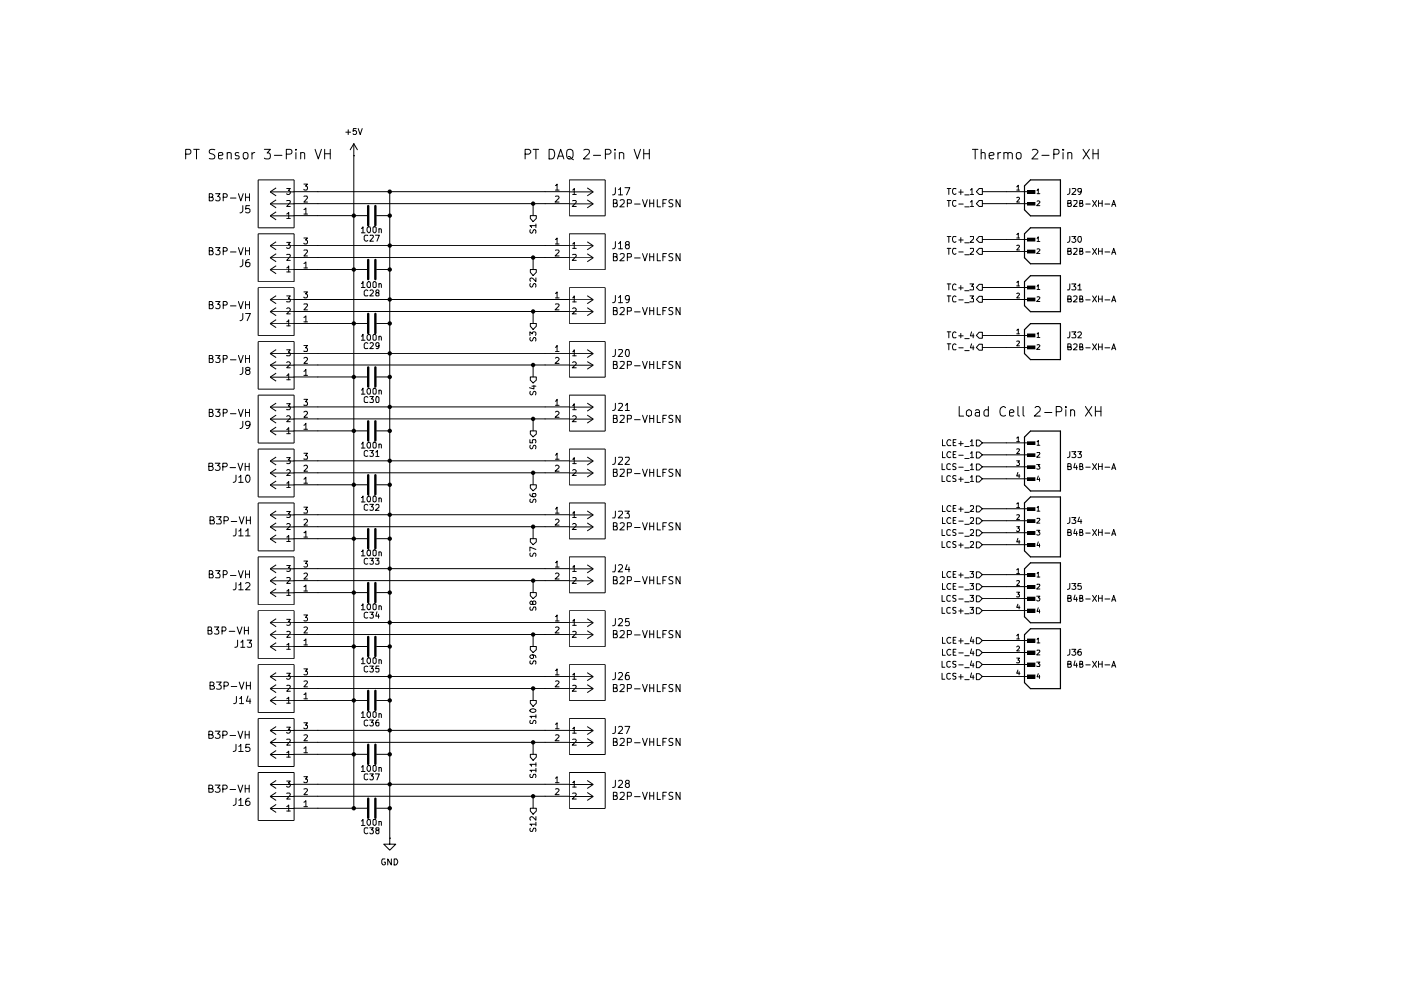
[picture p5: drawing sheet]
<svg xmlns="http://www.w3.org/2000/svg" width="297mm" height="210mm" viewBox="0 0 297 210" stroke-linecap="round" stroke-linejoin="round" font-family="sans-serif">
<g fill="none" stroke="#000" stroke-width=".21">
<path d="M54.7 38.1h7.7v10.2h-7.7zM58.5 39.8l-1.2 .9M60.8 40h.8l-.5 .4 .5 .2v.4l-.3 .2h-.3l-.2-.1M64.4 39h.8l-.4 .5 .4 .2-.1 .5-.5 .1-.2-.2M54.7 49.6h7.7v10.1h-7.7zM57.3 45.8l1.2 .8M57.3 43.2l1.2 .9M57.3 40.7h5.1M57.3 40.7l1.2 .8M57.3 57.2h5.1M57.3 57.2l1.2 .8M57.3 54.7h5.1"/>
<path d="M57.3 54.7l1.2 .8M57.3 52.1h5.1M57.3 52.1l1.2 .9M58.5 44.9l-1.2 .9M58.5 42.4l-1.2 .8M58.5 56.3l-1.2 .9M58.5 53.8l-1.2 .9M58.5 51.3l-1.2 .8M60.8 45.4l.4-.4v1.3M60.8 42.6l.6-.1 .2 .2-.1 .3-.7 .8h.8M60.8 56.8l.4-.4v1.3M60.8 54l.6-.1 .2 .2-.1 .3-.7 .8h.8"/>
<path d="M60.8 51.4h.8l-.5 .4 .5 .3v.3l-.3 .3h-.3l-.2-.2M60.8 46.3h.8M60.8 57.7h.8M62.3 40.6h5.1M62.3 57.1h5.1M62.3 54.6h5.1M62.3 52.1h5.1M64.4 44.4l.5-.3v1.3M64.4 41.7l.7-.1 .1 .2-.8 1h.8M64.4 55.9l.5-.4v1.3M64.4 53.1l.7-.1 .1 .2-.1 .3-.7 .8h.8M64.4 50.5h.8l-.4 .4 .4 .2-.1 .5-.5 .1-.2-.1"/>
<path d="M64.4 45.4h.8M64.4 56.8h.8M67.4 45.7l-10.1 .1M67.4 43.2h-10.1M54.7 61h7.7v10.2h-7.7zM57.3 68.6h5.1M57.3 68.6l1.2 .9M57.3 66.1h5.1M57.3 66.1l1.2 .8M57.3 63.5h5.1M57.3 63.5l1.2 .9M58.5 67.8l-1.2 .8"/>
<path d="M58.5 65.2l-1.2 .9M58.5 62.7l-1.2 .8M60.8 68.2l.4-.4v1.3M60.8 65.4l.2-.1h.3l.3 .2-.1 .4-.7 .6h.8M60.8 62.7h.8l-.5 .5 .5 .3v.3l-.2 .2-.6-.1M60.8 69.1h.8M62.3 68.6h5.1M62.3 66h5.1M62.3 63.5h5.1M64.4 67.3l.5-.3v1.2M64.4 64.5l.7-.1 .1 .2-.1 .3-.7 .8h.8M64.4 61.9h.8l-.4 .4 .4 .3-.1 .5-.5 .1-.2-.2"/>
<path d="M64.4 68.2h.8"/>
</g>
<path d="M112.4 57.2h1.3v.5l-.7 .7-.6-.7z" fill="#fff"/>
<g fill="none" stroke="#000" stroke-width=".21">
<path d="M75 33h.1M75 30.5l-.7 1.2M75 30.5l.8 1.2M75 30.5v2.5M117.8 39.4l.3-.4v1.3M120.7 38.1h7.6v7.7h-7.6zM124.5 39.8l1.3 .9M75 57.1h2.8M75 45.7h2.8M79.8 57.1h2.8M79.8 45.7h2.8M112.4 57.1h1.3v.6l-.7 .7-.6-.7z"/>
<path d="M113.6 58.9v.8l-.9-.8-.3 .3 .1 .4M115.6 43.2h10.2M115.6 40.6h5M117.8 41.7l.6-.1 .1 .3-.8 .9h.8M117.8 40.3h.7M120.7 40.7h5.1M121.4 40.3l.4-.3v1.2M121.4 42.6l.6-.1 .2 .3-.9 1h.9M121.4 41.2h.8M124.5 42.4l1.3 .8M125.8 40.7l-1.3 .8M125.8 43.2l-1.3 .9"/>
<path d="M112.4 60.1v.5l.2 .3 .3-.1a.57 .57 0 0 1 .6-.6v.7"/>
</g>
<path d="M78.1 43.7v4.1M78.1 55.1v4.1M79.6 43.7v4.1M79.6 55.1v4.1" fill="none" stroke="#000" stroke-width=".51"/>
<path d="M112.4 45.7h1.3v.6l-.7 .7-.6-.7z" fill="#fff"/>
<g fill="none" stroke="#000" stroke-width=".21">
<path d="M112.4 45.7h1.3v.6l-.7 .7-.6-.7zM112.4 48.7v.5l.2 .2h.3a.57 .57 0 0 1 .6-.6v.6M113.6 47.8h-1.2l.3 .5M113.6 47.5v.8M115.6 52.1h5M115.6 54.6h5M117.8 50.8l.3-.3v1.2M117.8 53.1l.6-.1 .1 .3-.8 1h.8M117.8 51.7h.7M120.7 49.6h7.6v7.6h-7.6zM120.7 52.1h5.1M120.7 54.7h5.1"/>
<path d="M121.4 51.7l.4-.3v1.3M121.4 54l.6-.1 .2 .4-.9 .9h.9M121.4 52.7h.8M124.5 51.3l1.3 .8M124.5 53.8l1.3 .9M125.8 52.1l-1.3 .9M125.8 54.7l-1.3 .8"/>
</g>
<path d="M112.4 68.6h1.3v.6l-.7 .6-.6-.6z" fill="#fff"/>
<path d="M112.4 71.1v-.7l.5 .4v-.4h.6v.7M112.4 68.6h1.3v.6l-.7 .6-.6-.6zM112.4 71.5v.6l.2 .2 .3-.1a.57 .57 0 0 1 .6-.6v.7" fill="none" stroke="#000" stroke-width=".21"/>
<path d="M112.4 79.9h1.3v.7l-.7 .6-.6-.6z" fill="#fff"/>
<g fill="none" stroke="#000" stroke-width=".21">
<path d="M112.4 79.9h1.3v.7l-.7 .6-.6-.6zM115.6 63.5h5M115.6 66h5M115.6 74.9l10.2 .1M115.6 77.4h5M117.8 62.2l.3-.3v1.3M117.8 64.5l.6-.1 .1 .4-.8 .9h.8M117.8 73.7l.3-.5v1.3M117.8 75.9l.1-.1h.4l.2 .4-.8 .8h.8M117.8 63.2h.7M117.8 74.5h.7M120.7 61h7.6v7.6h-7.6z"/>
<path d="M120.7 72.4h7.6v7.6h-7.6zM120.7 63.5h5.1M120.7 66.1h5.1M120.7 77.4h5.1M121.4 63.2l.4-.5v1.3M121.4 65.4l.2-.1h.3l.3 .4-.9 .8h.9M121.4 74.6l.4-.4v1.2M121.4 76.9l.2-.2h.3l.3 .4-.9 .9h.9M121.4 64h.8M121.4 75.4h.8M124.5 62.7l1.3 .8M124.5 65.2l1.3 .9"/>
<path d="M124.5 74.1l1.3 .9M124.5 76.7l1.3 .7M125.8 63.5l-1.3 .9M125.8 66.1l-1.3 .8M125.8 75l-1.3 .8M125.8 77.4l-1.3 .9M112.4 83v.5l.2 .2h.3l.2-.6 .3-.1a.48 .48 0 0 1 .1 .7M112.8 81.9h.8M113.2 81.7v.8l-.9-.3M115.6 86.3h10.2M115.6 88.8l10.2 .1M117.8 85.1l.3-.4v1.2"/>
<path d="M117.8 87.4l.1-.2h.4l.2 .4-.8 .9h.8M117.8 85.9h.7M120.7 83.8h7.6v7.6h-7.6zM121.4 86l.4-.4v1.3M121.4 88.3l.2-.2h.3l.3 .5-.9 .8h.9M121.4 86.9h.8M124.5 85.5l1.3 .8M124.5 88l1.3 .9M125.8 86.3l-1.3 .9M125.8 88.9l-1.3 .8"/>
</g>
<path d="M112.4 114.2h1.3v.7l-.7 .6-.6-.6z" fill="#fff"/>
<path d="M112.4 114.2h1.3v.7l-.7 .6-.6-.6zM112.4 117.3v.4l.1 .2h.4l.4-.6 .3 .2-.1 .4M113.6 116.5l-1.2-.5v.8" fill="none" stroke="#000" stroke-width=".21"/>
<path d="M112.4 102.8h1.3v.7l-.7 .6-.6-.6z" fill="#fff"/>
<path d="M112.4 104.7a.72 .72 0 0 0 .5 .6 .72 .72 0 0 0 .7-.2l-.1-.5h-.6v.5l.2 .2M112.4 102.8h1.3v.7l-.7 .6-.6-.6zM112.4 105.8v.5l.1 .2h.4l.4-.7 .3 .3-.1 .4" fill="none" stroke="#000" stroke-width=".21"/>
<path d="M112.4 137.1h1.3v.7l-.7 .5-.6-.5z" fill="#fff"/>
<path d="M112.4 137.1h1.3v.7l-.7 .5-.6-.5zM112.9 138.9l.2 .1v.4l-.2 .2h-.3l-.2-.2v-.3a.92 .92 0 0 1 1.1-.1l.1 .4M112.4 140.1v.4l.2 .3 .3-.1 .2-.6h.4v.7" fill="none" stroke="#000" stroke-width=".21"/>
<path d="M112.4 125.6h1.3v.7l-.7 .6-.6-.6z" fill="#fff"/>
<g fill="none" stroke="#000" stroke-width=".21">
<path d="M115.6 97.7h5M117.8 96.5l.3-.4v1.3M117.8 98.8l.1-.2h.4l.2 .5-.8 .8h.8M117.8 97.4h.7M120.7 95.2h7.6v7.6h-7.6zM120.7 97.7h5.1M121.4 97.4h.2l.2-.4v1.3M121.4 99.7l.2-.1h.3l.3 .3-.1 .3-.8 .6h.9M121.4 98.3h.8M124.5 96.9l1.3 .8M124.5 99.4l1.3 .9M125.8 97.7l-1.3 .9"/>
<path d="M75 102.8h2.8M75 114.2h2.8M79.8 102.8h2.8M79.8 114.2h2.8M115.6 100.2h5M115.6 109.1h5M115.6 111.7h5M117.8 107.9l.3-.4v1.3M117.8 110.2l.1-.1h.4l.2 .4-.8 .8h.8M117.8 119.3l.3-.3v1.2M117.8 108.8h.7M120.7 106.6h7.6v7.7h-7.6z"/>
<path d="M120.7 118.1h7.6v7.6h-7.6zM120.7 100.3h5.1M120.7 109.2h5.1M120.7 111.7h5.1M121.4 108.8h.2l.2-.3v1.2M121.4 111.2l.2-.2h.3l.3 .3-.1 .3-.8 .7h.9M121.4 109.7h.8M124.5 108.3l1.3 .9M124.5 110.9l1.3 .8M124.5 119.8l1.3 .8M125.8 100.3l-1.3 .8M125.8 109.2l-1.3 .8"/>
<path d="M125.8 111.7l-1.3 .9M75 125.6h2.8M75 137.1h2.8M79.8 125.6h2.8M79.8 137.1h2.8M112.4 125.6h1.3v.7l-.7 .6-.6-.6zM112.4 128.7v.4l.1 .3 .4-.1 .2-.6h.4v.7M112.9 127.7l.2-.3h.3l.2 .3-.1 .4-.1 .1-.5-.1v-.4l-.2-.3-.3 .3v.4l.2 .1 .3-.3M115.6 120.6h10.2M115.6 123.1h10.2M115.6 132h5M115.6 134.5h5"/>
<path d="M117.8 121.7l.1-.2h.4l.2 .3-.1 .3-.7 .7h.8M117.8 130.7l.3-.3v1.3M117.8 133l.5-.1 .2 .4-.8 .9h.8M117.8 120.2h.7M117.8 131.7h.7M120.7 129.5h7.6v7.6h-7.6zM120.7 132h5.1M120.7 134.6h5.1M121.4 120.2h.2l.2-.3v1.3M121.4 122.5l.5-.1 .3 .4-.9 .9h.9M121.4 131.7h.2l.2-.4v1.3M121.4 133.9h.5l.3 .3-.9 .9h.9"/>
<path d="M121.4 121.2h.8M121.4 132.6h.8M124.5 122.3l1.3 .8M124.5 131.2l1.3 .8M124.5 133.7l1.3 .9M125.8 120.6l-1.3 .9M125.8 123.1l-1.3 .9M125.8 132l-1.3 .9M125.8 134.6l-1.3 .8M115.6 143.4h5M115.6 146h5M117.8 142.2l.3-.4v1.3"/>
<path d="M117.8 144.4h.5l.2 .3-.8 .9h.8M117.8 143.1h.7M120.7 140.9h7.6v7.6h-7.6zM120.7 143.5h5.1M120.7 146h5.1M121.4 143.1l.4-.4v1.3M121.4 145.4l.5-.1 .3 .3-.9 1h.9M121.4 144h.8M124.5 142.6l1.3 .9M124.5 145.2l1.3 .8M125.8 143.5l-1.3 .8M125.8 146l-1.3 .9"/>
</g>
<path d="M78.1 100.8v4M78.1 112.2v4M79.6 100.8v4M79.6 112.2v4M78.1 123.6v4.1M78.1 135v4.1M79.6 123.6v4.1M79.6 135v4.1" fill="none" stroke="#000" stroke-width=".51"/>
<path d="M112.4 171.4h1.3v.6l-.7 .6-.6-.6z" fill="#fff"/>
<g fill="none" stroke="#000" stroke-width=".21">
<path d="M115.6 154.9h10.2M115.6 157.4h5M117.8 153.6l.3-.4v1.3M117.8 155.9l.5-.1 .2 .3-.8 1h.8M117.8 154.5h.7M120.7 152.4h7.6v7.6h-7.6zM120.7 157.4h5.1M121.4 154.5l.4-.3v1.2M121.4 156.8l.6-.1 .2 .4-.9 .9h.9M121.4 155.4h.8M124.5 154.1l1.3 .8M124.5 156.6l1.3 .8"/>
<path d="M125.8 154.9l-1.3 .8M125.8 157.4l-1.3 .9M112.4 171.4h1.3v.6l-.7 .6-.6-.6zM112.4 175.6v.4l.1 .3 .4-.1 .2-.6h.4v.7M113.6 174.8h-1.2l.3 .3M113.6 173.1v.8l-.9-.8-.3 .3v.3l.1 .2M113.6 174.3v.8M115.6 166.3h5M115.6 168.8h5M117.8 165l.3-.3v1.2M117.8 167.3l.5-.1 .2 .4-.8 .9h.8M117.8 165.9h.7"/>
<path d="M120.7 163.8h7.6v7.6h-7.6zM120.7 166.3h5.1M120.7 168.9h5.1M121.4 165.9l.4-.3v1.3M121.4 168.2l.6-.1 .2 .4-.9 .9h.9M121.4 166.9h.8M124.5 165.5l1.3 .8M124.5 168l1.3 .9M125.8 166.3l-1.3 .9M125.8 168.9l-1.3 .8"/>
</g>
<path d="M112.4 159.9h1.3v.6l-.7 .7-.6-.7z" fill="#fff"/>
<path d="M112.4 159.9h1.3v.6l-.7 .7-.6-.7zM112.4 164.2v.4l.1 .2h.4l.2-.6h.4v.6M113.6 163.3h-1.2l.3 .4M113.6 162.1h-1.2l.3 .4M113.6 161.7v.8M113.6 162.9v.8" fill="none" stroke="#000" stroke-width=".21"/>
<path d="M112.4 148.5h1.3v.6l-.7 .7-.6-.7z" fill="#fff"/>
<path d="M112.4 148.5h1.3v.6l-.7 .7-.6-.7zM112.4 152.7v.5l.1 .2h.4l.4-.7 .3 .3-.1 .4M112.4 150.5a.75 .75 0 0 1 1.2 .2 .61 .61 0 0 1-.7 .4 .61 .61 0 0 1-.5-.6zM113.6 151.9h-1.2l.3 .3M113.6 151.6v.6" fill="none" stroke="#000" stroke-width=".21"/>
<path d="M207 126.3h.6l.7 .6-.7 .7h-.6z" fill="#fff"/>
<path d="M199.7 126.2v1.3h.6M201.5 126.3h-.6l-.2 .3 .1 .7 .4 .2 .3-.1M202.7 126.3h-.7v.4l.7 .5-.3 .3-.4-.1M203.3 127h.9M204.6 127.6h.9M205.7 126.2h.7l-.4 .5 .4 .1v.6h-.7M207 126.3h.6l.7 .6-.7 .7h-.6z" fill="none" stroke="#000" stroke-width=".21"/>
<path d="M207 128.9h.6l.7 .6-.7 .6h-.6z" fill="#fff"/>
<path d="M199.7 128.8v1.2h.6M201.5 128.9l-.3-.1-.5 .3 .1 .8 .4 .1h.3M202.7 128.9h-.7v.4l.7 .4-.3 .3h-.4M203.3 129.5h.9M203.7 129.1v.9M204.6 130.1h.9M205.7 128.8h.7l-.4 .5 .4 .1v.6h-.7M207 128.9h.6l.7 .6-.7 .6h-.6z" fill="none" stroke="#000" stroke-width=".21"/>
<path d="M207 100.9h.6l.7 .6-.7 .7h-.6z" fill="#fff"/>
<path d="M199.7 100.8v1.3h.6M201.5 101l-.2-.2-.5 .2-.1 .9a.55 .55 0 0 0 .8 .1M202.7 100.9l-.5-.1-.2 .2v.3l.7 .5-.3 .3-.4-.1M203.3 101.6h.9M203.7 101.2v.9M204.6 102.3h.9M205.7 101.2l.4-.4v1.3M205.7 102.1h.7M207 100.9h.6l.7 .6-.7 .7h-.6z" fill="none" stroke="#000" stroke-width=".21"/>
<path d="M207 93.3h.6l.7 .6-.7 .7h-.6z" fill="#fff"/>
<path d="M199.8 93.2v1.3h.6M201.6 93.4a.58 .58 0 0 0-.8 .1 .58 .58 0 0 0 .1 .8l.1 .2 .6-.1M202.1 93.8h.4M202.7 93.2h-.6v1.3h.6M203.3 94.1h.9M203.7 93.6v.9M204.6 94.7h.9M205.7 93.6l.4-.4v1.3M205.7 94.5h.7M207 93.3h.6l.7 .6-.7 .7h-.6z" fill="none" stroke="#000" stroke-width=".21"/>
<path d="M207 98.4h.6l.7 .6-.7 .7h-.6z" fill="#fff"/>
<path d="M199.7 98.3v1.3h.6M201.5 98.5l-.2-.2-.5 .2-.1 .8a.55 .55 0 0 0 .8 .2M202.7 98.4l-.5-.1-.2 .2v.3l.7 .4-.3 .4-.4-.1M203.3 99.1h.9M204.6 99.7h.9M205.7 98.6l.4-.3v1.3M205.7 99.6h.7M207 98.4h.6l.7 .6-.7 .7h-.6z" fill="none" stroke="#000" stroke-width=".21"/>
<path d="M207 95.8h.6l.7 .6-.7 .7h-.6z" fill="#fff"/>
<path d="M199.8 95.8v1.2h.6M201.6 95.9a.61 .61 0 0 0-.9 .3 .61 .61 0 0 0 .5 .8l.4-.1M202.1 96.4h.4M202.7 95.8h-.6v1.2h.6M203.3 96.5h.9M204.6 97.2h.9M205.7 96.1l.4-.3v1.2M205.7 97h.7M207 95.8h.6l.7 .6-.7 .7h-.6z" fill="none" stroke="#000" stroke-width=".21"/>
<path d="M207 135.2h.6l.7 .6-.7 .7h-.6z" fill="#fff"/>
<path d="M199.8 135.1v1.3h.6M201.6 135.2a.59 .59 0 0 0-.9 .5 .59 .59 0 0 0 .8 .6l.1-.1M202.1 135.7h.4M202.7 135.1h-.6v1.3h.6M203.3 135.9h.9M203.7 135.4v1M204.6 136.5h.9M206 135l-.3 1h.8M206.3 135.6v.8M207 135.2h.6l.7 .6-.7 .7h-.6z" fill="none" stroke="#000" stroke-width=".21"/>
<path d="M207 140.3h.6l.7 .6-.7 .7h-.6z" fill="#fff"/>
<path d="M199.7 140.2v1.3h.6M201.5 140.3h-.1a.46 .46 0 0 0-.7 .2l.1 .8 .4 .2 .3-.2M202.7 140.3h-.7v.4l.6 .2 .1 .2-.3 .4-.4-.1M203.3 141h.9M204.6 141.6h.9M206 140.1l-.3 1h.8M206.3 140.6v.9M207 140.3h.6l.7 .6-.7 .7h-.6z" fill="none" stroke="#000" stroke-width=".21"/>
<path d="M207 142.8h.6l.7 .6-.7 .7h-.6z" fill="#fff"/>
<path d="M199.7 142.7v1.3h.6M201.5 142.8h-.1a.46 .46 0 0 0-.7 .2l.1 .8 .4 .2 .3-.2M202.7 142.8h-.7v.5l.6 .1 .1 .3-.3 .3-.4-.1M203.3 143.5h.9M203.7 143v1M204.6 144.1h.9M206 142.7l-.3 .9h.8M206.3 143.2v.8M207 142.8h.6l.7 .6-.7 .7h-.6z" fill="none" stroke="#000" stroke-width=".21"/>
<path d="M207 137.8h.6l.7 .5-.7 .7h-.6z" fill="#fff"/>
<g fill="none" stroke="#000" stroke-width=".21">
<path d="M213.4 93.9h5M213.4 96.4h5M213.4 99h5M215.6 92.9l.3-.3v1M215.6 95.2h.5l.1 .1-.6 .9h.6M215.6 97.7h.6l-.4 .3 .4 .3-.1 .3h-.5M215.6 93.6h.6M217.8 93.7h1.6v.6h-1.6zM217.8 96.2h1.6v.6h-1.6zM217.8 98.8h1.6v.6h-1.6zM219.8 98.5h.7l-.4 .3 .3 .1 .1 .4-.3 .2-.4-.1M219.9 93.6l.2-.2v1"/>
<path d="M219.9 96l.5-.1 .1 .3-.7 .7h.7M219.9 94.4h.6M213.4 101.5h5M213.4 107.9h5M213.4 110.4h5M213.4 112.9h5M213.4 115.5h5M215.6 106.8l.3-.2v1M215.6 109.2l.5-.1 .1 .2-.6 .9h.6M215.6 111.7h.6l-.4 .3 .4 .2-.1 .4-.5 .1v-.2M215.6 107.6h.6M215.8 100.2l-.2 .7h.6"/>
<path d="M215.8 114.1l-.2 .8h.6M216.1 100.6v.7M216.1 114.6v.6M217.8 101.3h1.6v.6h-1.6zM217.8 107.7h1.6v.5h-1.6zM217.8 110.2h1.6v.6h-1.6zM217.8 112.6h1.6v.7h-1.6zM217.8 115.2h1.6v.7h-1.6zM219.8 112.4h.7l-.3 .4a.35 .35 0 0 1 .3 .3 .35 .35 0 0 1-.3 .4l-.4-.1M219.9 107.6l.2-.2v1M219.9 110l.5-.1 .1 .3-.7 .7h.7M219.9 108.4h.6"/>
<path d="M220.1 100.9l-.2 .8h.6M220.1 114.9l-.2 .8h.6M220.4 101.3v.7M220.4 115.3v.7M199.8 137.7v1.2h.6M201.6 137.8a.59 .59 0 0 0-.9 .4 .59 .59 0 0 0 .8 .7l.1-.1M202.1 138.3h.4M202.7 137.7h-.6v1.2h.6M203.3 138.4h.9M204.6 139h.9M206 137.6l-.3 .9h.8M206.3 138.1v.8"/>
<path d="M207 137.8h.6l.7 .5-.7 .7h-.6zM213.4 135.8h5M213.4 138.3h5M213.4 121.8h5M213.4 124.4h5M213.4 126.9h5M213.4 129.5h5M215.6 134.8l.3-.3v1M215.6 137.2l.4-.2 .2 .2-.6 .8h.6M215.6 139.5h.6l-.4 .5 .4 .1-.1 .4h-.5M215.6 120.8l.3-.2v1M215.6 123.2l.5-.1 .1 .2-.6 .8h.6"/>
<path d="M215.6 125.6h.6l-.4 .4 .4 .2-.1 .4-.5-.1M215.6 135.5h.6M215.6 121.6h.6M215.8 128.1l-.2 .7h.6M216.1 128.4v.7M217.8 135.5h1.6v.7h-1.6zM217.8 138h1.6v.7h-1.6zM217.8 121.5h1.6v.7h-1.6zM217.8 124.1h1.6v.7h-1.6zM217.8 126.6h1.6v.7h-1.6zM217.8 129.2h1.6v.6h-1.6zM219.8 126.4h.7l-.4 .3 .4 .2-.1 .4-.4 .1-.2-.1"/>
<path d="M219.9 135.6l.2-.3v1M219.9 137.9l.5-.1 .1 .3-.7 .8h.7M219.9 121.6l.2-.3v1M219.9 124l.5-.1 .1 .2-.7 .8h.7M219.9 136.3h.6M219.9 122.3h.6M220.1 128.9l-.2 .7h.6M220.4 129.3v.7M213.4 140.9h5M213.4 143.4h5M215.8 142.1l-.2 .6h.6M216.1 142.4v.7"/>
<path d="M217.8 140.6h1.6v.7h-1.6zM217.8 143.1h1.6v.7h-1.6zM219.8 140.4h.7l-.4 .3 .4 .2-.1 .4-.6-.1M220.1 142.8l-.2 .7h.6M220.4 143.2v.6"/>
</g>
<path d="M218.5 91.4h6.3v12.7h-6.3l-1.3-1.3v-10.1zM218.5 105.4h6.3v12.7h-6.3l-1.3-1.3v-10.2zM218.5 119.3h6.3v12.7h-6.3l-1.3-1.2v-10.2zM218.5 133.3h6.3v12.7h-6.3l-1.3-1.3v-10.1z" fill="none" stroke="#000" stroke-width=".25"/>
<g fill="#000">
<path d="M217.8 93.7h1.6v.6h-1.6zM217.8 96.2h1.6v.6h-1.6zM217.8 98.8h1.6v.6h-1.6zM217.8 101.3h1.6v.6h-1.6zM217.8 107.7h1.6v.5h-1.6zM217.8 110.2h1.6v.6h-1.6zM217.8 112.6h1.6v.7h-1.6zM217.8 115.2h1.6v.7h-1.6zM217.8 135.5h1.6v.7h-1.6zM217.8 138h1.6v.7h-1.6zM217.8 121.5h1.6v.7h-1.6zM217.8 124.1h1.6v.7h-1.6z"/>
<path d="M217.8 126.6h1.6v.7h-1.6zM217.8 129.2h1.6v.6h-1.6zM217.8 140.6h1.6v.7h-1.6zM217.8 143.1h1.6v.7h-1.6z"/>
</g>
<path d="M207 123.8h.6l.7 .6-.7 .7h-.6z" fill="#fff"/>
<path d="M199.8 123.7v1.3h.6M201.6 123.8l-.3-.1a.64 .64 0 0 0-.6 .6 .64 .64 0 0 0 .6 .7l.3-.1M202.1 124.3h.4M202.7 123.7h-.6v1.3h.6M203.3 124.5h.9M204.6 125.1h.9M205.7 123.7h.7l-.4 .5 .4 .1v.6h-.7M207 123.8h.6l.7 .6-.7 .7h-.6z" fill="none" stroke="#000" stroke-width=".21"/>
<path d="M207 121.2h.6l.7 .6-.7 .7h-.6z" fill="#fff"/>
<path d="M199.8 121.2v1.2h.6M201.6 121.2h-.3a.64 .64 0 0 0-.6 .6 .64 .64 0 0 0 .6 .6l.3-.1M202.1 121.8h.4M202.7 121.2h-.6v1.2h.6M203.3 121.9h.9M203.7 121.5v.9M204.6 122.5h.9M205.7 121.2h.7l-.4 .5 .4 .1v.5h-.7M207 121.2h.6l.7 .6-.7 .7h-.6z" fill="none" stroke="#000" stroke-width=".21"/>
<path d="M207 114.9h.6l.7 .6-.7 .7h-.6z" fill="#fff"/>
<path d="M199.7 114.8v1.3h.6M201.5 115l-.3-.2-.5 .3 .1 .8 .4 .2 .3-.1M202.7 114.9l-.5-.1-.2 .2v.3l.7 .4-.3 .4-.4-.1M203.3 115.6h.9M203.7 115.1v1M204.6 116.2h.9M205.7 115l.5-.2 .2 .2v.3l-.7 .8h.7M207 114.9h.6l.7 .6-.7 .7h-.6z" fill="none" stroke="#000" stroke-width=".21"/>
<path d="M207 109.8h.6l.7 .6-.7 .7h-.6z" fill="#fff"/>
<path d="M199.8 109.7v1.3h.6M201.6 109.9a.61 .61 0 0 0-.9 .3 .61 .61 0 0 0 .5 .8l.4-.1M202.1 110.3h.4M202.7 109.7h-.6v1.3h.6M203.3 110.5h.9M204.6 111.2h.9M205.7 109.9l.2-.2 .4 .1 .1 .5-.7 .7h.7M207 109.8h.6l.7 .6-.7 .7h-.6z" fill="none" stroke="#000" stroke-width=".21"/>
<path d="M207 107.3h.6l.7 .6-.7 .6h-.6z" fill="#fff"/>
<path d="M199.8 107.2v1.3h.6M201.6 107.4a.61 .61 0 0 0-.9 .2 .61 .61 0 0 0 .5 .9l.4-.1M202.1 107.8h.4M202.7 107.2h-.6v1.3h.6M203.3 107.9h.9M203.7 107.5v1M204.6 108.6h.9M205.7 107.4l.2-.2 .4 .1 .1 .5-.7 .7h.7M207 107.3h.6l.7 .6-.7 .6h-.6z" fill="none" stroke="#000" stroke-width=".21"/>
<path d="M207 112.4h.6l.7 .5-.7 .7h-.6z" fill="#fff"/>
<g fill="none" stroke="#000" stroke-width=".21">
<path d="M54.7 72.4h7.7v10.1h-7.7zM57.3 80h5.1M57.3 80l1.2 .8M57.3 77.4h5.1M57.3 77.4l1.2 .9M57.3 75l1.2 .8M58.5 79.1l-1.2 .9M58.5 76.7l-1.2 .7M58.5 74.1l-1.2 .9M60.8 79.7l.4-.5v1.3M60.8 76.9l.2-.2h.3l.3 .3-.1 .3-.7 .7h.8M60.8 74.2h.8l-.5 .5 .5 .2v.4l-.2 .1h-.6"/>
<path d="M62.3 79.9h5.1M62.3 77.4h5.1M64.4 78.7l.5-.4v1.3M64.4 75.9l.5-.1 .3 .2-.1 .4-.7 .6h.8M64.4 73.2h.8l-.4 .5 .4 .3-.1 .5-.7-.1M64.4 79.6h.8M67.4 74.9l-10.1 .1M75 79.9h2.8M75 68.6h2.8M79.8 79.9h2.8M79.8 68.6h2.8M54.7 83.8h7.7v10.1h-7.7z"/>
<path d="M54.7 95.2h7.7v10.2h-7.7zM57.3 91.4l1.2 .8M57.3 88.9l1.2 .8M57.3 86.3l1.2 .9M57.3 97.7h5.1M57.3 97.7l1.2 .9M58.5 90.6l-1.2 .8M58.5 88l-1.2 .9M58.5 85.5l-1.2 .8M58.5 99.4l-1.2 .9M58.5 96.9l-1.2 .8M60.8 91.1l.4-.4v1.2"/>
<path d="M60.8 88.3l.2-.2h.3l.3 .3-.1 .3-.7 .7h.8M60.8 85.6h.8l-.5 .5 .5 .3-.1 .4h-.7M60.8 99.7l.2-.1h.3l.3 .2-.1 .4-.7 .6h.8M60.8 97h.8l-.5 .5 .5 .3-.1 .4h-.7M60.8 91.9h.8M60.8 80.5h.8M62.3 97.7h5.1M64.4 90.2l.5-.5v1.3M64.4 87.4l.5-.2 .3 .3-.1 .3-.7 .7h.8M64.4 84.7h.8l-.4 .5 .4 .2-.1 .5h-.7M64.4 98.8l.5-.2 .3 .3-.1 .3-.7 .7h.8M64.4 96.1h.8l-.4 .5 .4 .3-.1 .5-.7-.1"/>
<path d="M64.4 91h.8M67.4 91.4h-10.1M67.4 88.8l-10.1 .1M67.4 86.3h-10.1M75 91.4h2.8M79.8 91.4h2.8M54.7 106.6h7.7v10.2h-7.7zM57.3 114.3h5.1M57.3 114.3l1.2 .8M57.3 111.7h5.1M57.3 111.7l1.2 .9M57.3 109.2h5.1"/>
<path d="M57.3 109.2l1.2 .8M57.3 102.8h5.1M57.3 102.8l1.2 .9M57.3 100.3h5.1M57.3 100.3l1.2 .8M58.5 113.4l-1.2 .9M58.5 110.9l-1.2 .8M58.5 108.3l-1.2 .9M58.5 102l-1.2 .8M60.8 113.9l.4-.4v1.3M60.8 111.2l.2-.2h.3l.3 .3-.1 .3-.7 .7h.8M60.8 108.5h.8l-.5 .5 .5 .2-.1 .4h-.7"/>
<path d="M60.8 102.4l.4-.3v1.3M60.8 114.8h.8M60.8 103.4h.8M62.3 114.2h5.1M62.3 111.7h5.1M62.3 109.1h5.1M62.3 102.8h5.1M62.3 100.2h5.1M64.4 112.9l.5-.3v1.3M64.4 110.2l.5-.1 .3 .2-.1 .4-.7 .6h.8M64.4 107.5h.8l-.4 .5 .4 .3-.1 .5-.7-.1M64.4 101.6l.5-.4v1.2"/>
<path d="M64.4 113.9h.8M64.4 102.4h.8M199.7 112.3v1.2h.6M201.5 112.4l-.2-.1-.5 .1-.1 .9a.55 .55 0 0 0 .8 .2M202.7 112.4l-.5-.1-.2 .1v.4l.7 .4-.3 .3h-.4M203.3 113h.9M204.6 113.7h.9M205.7 112.4l.2-.1 .4 .1 .1 .5-.7 .6h.7M207 112.4h.6l.7 .5-.7 .7h-.6z"/>
</g>
<path d="M78.1 66.5v4.1M78.1 77.9v4.1M79.6 66.5v4.1M79.6 77.9v4.1M78.1 89.3v4.1M79.6 89.3v4.1" fill="none" stroke="#000" stroke-width=".51"/>
<path d="M112.4 91.4h1.3v.6l-.7 .6-.6-.6z" fill="#fff"/>
<g fill="none" stroke="#000" stroke-width=".21">
<path d="M213.4 50.8h5M213.4 53.3h5M215.6 59.9l.3-.3v1M215.6 49.7l.3-.3v1.1M215.6 52.1l.4-.1 .2 .2-.6 .8h.6M215.6 50.5h.6M217.8 50.5h1.6v.6h-1.6zM217.8 53h1.6v.6h-1.6zM219.9 50.5l.2-.3v1M219.9 52.8l.3-.1 .3 .4-.7 .7h.7M219.9 51.2h.6M213.4 61h5"/>
<path d="M213.4 63.5h5M213.4 71.1h5M213.4 73.7h5M215.6 62.2l.4-.1 .2 .2-.6 .9h.6M215.6 70l.3-.2v1M215.6 72.4l.5-.1 .1 .2-.6 .8h.6M215.6 60.6h.6M215.6 70.8h.6M217.8 60.7h1.6v.6h-1.6zM217.8 63.2h1.6v.6h-1.6zM217.8 70.8h1.6v.6h-1.6zM217.8 73.4h1.6v.6h-1.6z"/>
<path d="M219.9 60.7l.2-.3v1M219.9 63l.3-.1 .3 .3-.7 .7h.7M219.9 70.8l.2-.3v1M219.9 73.2l.3-.1 .3 .2-.7 .8h.7M219.9 61.4h.6M219.9 71.5h.6M112.4 93.2v.7h.5v-.7h.6v.7M112.4 91.4h1.3v.6l-.7 .6-.6-.6zM112.4 94.4v.5l.2 .3 .3-.1 .2-.6 .3-.1a.48 .48 0 0 1 .1 .8"/>
</g>
<path d="M218.5 48.3h6.3v7.6h-6.3l-1.3-1.2v-5.1zM218.5 58.5h6.3v7.6h-6.3l-1.3-1.3v-5.1zM218.5 68.6h6.3v7.6h-6.3l-1.3-1.2v-5.1z" fill="none" stroke="#000" stroke-width=".25"/>
<path d="M217.8 50.5h1.6v.6h-1.6zM217.8 53h1.6v.6h-1.6zM217.8 60.7h1.6v.6h-1.6zM217.8 63.2h1.6v.6h-1.6zM217.8 70.8h1.6v.6h-1.6zM217.8 73.4h1.6v.6h-1.6z" fill="#000"/>
<path d="M207.6 70.4h.7v1.3h-.7l-.6-.6z" fill="#fff"/>
<path d="M200.8 70.4h.8M201.2 70.4v1.2M202.7 70.5l-.1-.1a.65 .65 0 0 0-.7 .5 .65 .65 0 0 0 .3 .7l.5-.1M203.3 71.2h.9M203.7 70.7v.9M204.6 71.8h.9M206 70.4l-.3 .8h.8M206.3 70.8v.8M207.6 70.4h.7v1.3h-.7l-.6-.6z" fill="none" stroke="#000" stroke-width=".21"/>
<path d="M207.6 60.3h.7v1.3h-.7l-.6-.6z" fill="#fff"/>
<path d="M200.8 60.2h.8M201.2 60.2v1.3M202.7 60.4l-.1-.1a.65 .65 0 0 0-.7 .4 .65 .65 0 0 0 .3 .8l.5-.1M203.3 61h.9M203.7 60.5v1M204.6 61.6h.9M205.7 60.2h.7l-.4 .5 .4 .2v.5h-.7M207.6 60.3h.7v1.3h-.7l-.6-.6z" fill="none" stroke="#000" stroke-width=".21"/>
<path d="M207.6 73h.7v1.3h-.7l-.6-.6z" fill="#fff"/>
<path d="M200.8 72.9h.8M201.2 72.9v1.3M202.7 73.1l-.1-.1a.65 .65 0 0 0-.7 .4 .65 .65 0 0 0 .3 .8l.5-.1M203.3 73.7h.9M204.6 74.3h.9M206 72.9l-.3 .8h.8M206.3 73.3v.9M207.6 73h.7v1.3h-.7l-.6-.6z" fill="none" stroke="#000" stroke-width=".21"/>
<path d="M207.6 62.8h.7v1.3h-.7l-.6-.6z" fill="#fff"/>
<path d="M200.8 62.7h.8M201.2 62.7v1.3M202.7 62.9l-.1-.1a.65 .65 0 0 0-.7 .4 .65 .65 0 0 0 .3 .8l.5-.1M203.3 63.6h.9M204.6 64.2h.9M205.7 62.7h.7l-.4 .5 .4 .2v.5h-.7M207.6 62.8h.7v1.3h-.7l-.6-.6z" fill="none" stroke="#000" stroke-width=".21"/>
<path d="M207.6 42.5h.7v1.3h-.7l-.6-.6z" fill="#fff"/>
<path d="M200.8 42.5h.8M201.2 42.5v1.3M202.7 42.6l-.1-.1a.65 .65 0 0 0-.7 .5 .65 .65 0 0 0 .5 .8l.3-.2M203.3 43.3h.9M204.6 43.9h.9M205.7 42.8l.4-.3v1.3M205.7 43.8h.7M207.6 42.5h.7v1.3h-.7l-.6-.6z" fill="none" stroke="#000" stroke-width=".21"/>
<path d="M207.6 52.7h.7v1.2h-.7l-.6-.6z" fill="#fff"/>
<path d="M200.8 52.7h.8M201.2 52.7v1.2M202.7 52.7h-.1a.65 .65 0 0 0-.7 .5 .65 .65 0 0 0 .5 .7l.3-.1M203.3 53.4h.9M204.6 54h.9M205.7 52.7h.6l.1 .5-.7 .7h.7M207.6 52.7h.7v1.2h-.7l-.6-.6z" fill="none" stroke="#000" stroke-width=".21"/>
<path d="M207.6 50.1h.7v1.3h-.7l-.6-.6z" fill="#fff"/>
<path d="M200.8 50.1h.8M201.2 50.1v1.3M202.7 50.2l-.1-.1a.65 .65 0 0 0-.7 .5 .65 .65 0 0 0 .5 .8l.3-.2M203.3 50.9h.9M203.7 50.4v1M204.6 51.5h.9M205.7 50.2l.6-.1 .1 .5-.7 .8h.7M207.6 50.1h.7v1.3h-.7l-.6-.6z" fill="none" stroke="#000" stroke-width=".21"/>
<path d="M207.6 40h.7v1.2h-.7l-.6-.6z" fill="#fff"/>
<g fill="none" stroke="#000" stroke-width=".21">
<path d="M39.4 32.7l.9-.1 .2-.3-.1-.5-.3-.1h-.7v2M41.1 31.7h1.1M41.7 31.7v2M45.6 31.7a.86 .86 0 0 0-1.2 .3 .46 .46 0 0 0 .4 .6l.3 .1 .5 .4a.46 .46 0 0 1-.5 .6l-.7-.1M46.3 33l.9-.1v-.5l-.6-.1-.3 .3 .1 1h.8M48.2 32.5l.1-.1a.52 .52 0 0 1 .7 .2v1.1M48.2 32.3v1.4M50.6 32.4a.48 .48 0 0 0-.7 .3l.1 .2 .5 .1 .2 .3-.2 .4-.6-.1M51.6 32.5l.3-.2 .6 .2a1.02 1.02 0 0 1-.1 1.1h-.7a1.02 1.02 0 0 1-.1-1.1zM53.4 32.3v1.4M54 32.3l-.6 .4M56 31.7h1.3l-.7 .7 .6 .2 .1 .7-.2 .3a1.02 1.02 0 0 1-1.1-.1"/>
<path d="M58.2 32.9h1.6M60.7 32.7l1-.1 .2-.3-.1-.5-.3-.1h-.8v2M62.7 31.7v.1M62.7 32.3v1.4M63.8 32.5v-.1a.52 .52 0 0 1 .8 .2v1.1M63.8 32.3v1.4M66.8 31.7l.7 2 .7-2M68.8 31.7v2M68.8 32.6h1.2M70 31.7v2M73.3 28h1M73.8 27.5v1"/>
<path d="M75 33v138.4M75.5 27.3h-.6l-.1 .6 .2-.2h.4l.2 .2v.4l-.2 .2h-.4l-.2-.1M75.9 27.3l.5 1.2 .4-1.2M111.3 32.7l1-.1 .2-.3v-.3l-.4-.3h-.8v2M113 31.7h1.2M113.6 31.7v2M116.4 31.7a1.06 1.06 0 0 1 1.1 .5 1.06 1.06 0 0 1-.1 1.2l-.1 .2-.9 .1zM118.2 33.7l.7-2 .6 2M118.4 33.1h1M120.2 31.9a.71 .71 0 0 1 .8-.2 .71 .71 0 0 1 .5 .6v.7a.68 .68 0 0 1-.7 .7 .68 .68 0 0 1-.7-.7zM120.5 33.2l.4 .1 .7 .6M123.8 31.8l.7-.1a.51 .51 0 0 1 .5 .3 .51 .51 0 0 1-.1 .5l-1.2 1.2h1.3"/>
<path d="M125.8 32.9h1.5M128.4 32.7l.9-.1 .2-.3v-.3l-.4-.3h-.7v2M130.4 31.7v.1M130.4 32.3v1.4M130.5 39.8v1.1l-.2 .3-.4 .1M131.3 32.5l.1-.1a.6 .6 0 0 1 .8 .2v1.1M131.3 32.3v1.4M132.5 39.8h1l-.7 1.5M134.5 31.7l.6 2 .7-2M136.5 32.6h1.2M136.5 31.7v2M137.7 31.7v2"/>
<path d="M200.8 40h.8M201.2 40v1.2M206.2 31.7h1.1M206.8 31.7v2M207.6 40h.7v1.2h-.7l-.6-.6zM208 32.5l.3-.2 .5 .1 .1 1.3M208 31.7v2M209.7 33l1-.1v-.3a.6 .6 0 0 0-1 0v.8a.6 .6 0 0 0 1 .2M211.6 32.3v1.4M212.2 32.3l-.4 .1-.2 .3M212.9 32.5l.2-.2 .5 .1 .1 1.3M212.9 32.3v1.4"/>
<path d="M213.7 32.6a.54 .54 0 0 1 .9 0v1.1M215.6 39.6l.3-.3v1M215.6 32.4l.6-.1 .2 .2a1.02 1.02 0 0 1-.1 1.1h-.7a1.02 1.02 0 0 1 0-1.1zM218.9 31.8l.2-.1h.5l.4 .3v.3l-1.2 1.4h1.2M220.9 32.9h1.5M223.4 32.7l1-.1 .1-.3v-.5l-.3-.1h-.8v2M225.4 31.7v.1l.2-.1h-.2v.1M225.4 32.3v1.4M226.4 32.5l.3-.2 .5 .1v1.3M226.4 32.3v1.4M226.8 40v.8l-.1 .3-.4 .1M229.6 31.7l1.4 2"/>
<path d="M231 31.7l-1.4 2M231.7 32.6h1.1M231.7 31.7v2M232.8 31.7v2M44.4 41.8h.5l.1-.1 .1-.4-.2-.2h-.5v1.5h.6l.2-.3v-.2l-.3-.3M44.4 53.2h.6l.1-.5-.2-.2h-.5v1.5h.6a.45 .45 0 0 0 .2-.4 .45 .45 0 0 0-.3-.4M45.7 41.1h1l-.6 .6h.3l.3 .2v.4l-.3 .3-.7-.2M45.7 52.5h1l-.6 .6 .5 .1a.6 .6 0 0 1-.2 .8l-.7-.2M47.3 41.8h.7l.2-.5-.3-.2h-.6v1.5M47.3 53.3l.8-.1 .1-.5-.3-.2h-.6v1.5M48.9 42h1.1M48.9 53.4h1.1"/>
<path d="M50.5 41.1l.6 1.5 .5-1.5M50.5 52.5l.6 1.5 .5-1.5M51.5 43.6v1.1l-.3 .3-.3 .1M51.5 55v1.1l-.3 .4-.3 .1M52.1 41.1v1.5M52.1 52.5v1.5M52.1 41.8h.8M52.1 53.2h.8M52.8 55a.68 .68 0 0 0-.7 .7v.5l.1 .3 .5 .1 .3-.4-.1-.5-.5-.1-.3 .3M52.9 43.6h-.7l-.1 .8 .1-.1a.6 .6 0 0 1 .8 .1v.5a.59 .59 0 0 1-.9 .1M52.9 41.1v1.5M52.9 52.5v1.5"/>
<path d="M67.4 40.6h48.2M67.4 43.2h48.2M67.4 45.7h7.6M67.4 54.6h48.2M67.4 52.1h48.2M67.4 57.1h7.6M76.6 48.4l.4-.3v1.3M76.6 49.4h.8M78 50l-.6-.1-.2 .2v.7l.2 .3h.3l.3-.1M78.1 48.1h.3a.82 .82 0 0 1-.3 1.3 .81 .81 0 0 1 0-1.3zM78.1 59.7a.76 .76 0 0 1 .3 1.3h-.3a.8 .8 0 0 1 0-1.3zM78.5 50l.6-.1 .1 .3-.8 .9h.8"/>
<path d="M79.1 48.3l.1-.2h.4l.2 .2v.8l-.3 .3-.4-.3zM79.3 59.7l.5 .2v.9l-.2 .2h-.4l-.1-.2v-.9zM79.6 49.9h.8l-.5 1.2M80.3 48.6l.5-.1 .1 .9M80.3 48.5v.9M82.6 40.6v137.1M113 43.2v2.5M113 54.6v2.5M130 43.1l.7-.1 .1-.5-.2-.2h-.6v1.6h.6l.2-.1 .1-.5-.1-.2h-.2M130 54.4h.7l.1-.5-.2-.1h-.6v1.5h.6l.2-.1 .1-.4-.1-.3-.2-.1M130.5 51.2v1.1l-.2 .4h-.4M131.1 40.2l.5-.4v1.5"/>
<path d="M131.1 51.6l.5-.4v1.5M131.1 41.3h.9M131.1 52.7h.9M131.5 42.5l.2-.2 .5 .1 .1 .6-.9 .9h.9M131.5 53.9l.2-.1h.5l.1 .6-.9 .9h.9M132.8 51.9l-.2-.4 .2-.3 .5 .1v.5l-.6 .2a.52 .52 0 0 0 .1 .7h.5l.1-.5-.1-.3h-.1M133 43.1h.8l.1-.6-.3-.2h-.6v1.6M133 54.5l.9-.1v-.5l-.3-.1h-.6v1.5M134.5 43.3h1.2M134.5 54.7h1.2M136.2 42.3l.5 1.6 .5-1.6M136.2 53.8l.5 1.5 .5-1.5"/>
<path d="M137.8 42.3v1.6M137.8 53.8v1.5M137.8 43.1h.8M137.8 54.4h.8M138.6 42.3v1.6M138.6 53.8v1.5M139.4 42.3v1.6h.6M139.4 53.8v1.5h.6M140.5 43.1h.6M140.5 54.4h.6M141.3 42.3h-.8v1.6M141.3 53.8h-.8v1.5"/>
<path d="M142.7 42.4l-.6-.1-.3 .3 .3 .5h.3l.3 .3-.3 .5-.6-.1M142.7 53.8h-.6l-.3 .2 .2 .4 .4 .1 .3 .4-.3 .4-.6-.1M144.2 42.3v1.6l-.9-1.6v1.6M144.2 53.8v1.5l-.9-1.5v1.5M202.7 40h-.1a.65 .65 0 0 0-.7 .5 .65 .65 0 0 0 .5 .7l.3-.1M203.3 40.7h.9M203.7 40.2v1M204.6 41.3h.9M205.7 40.3l.4-.3v1.2M205.7 41.2h.7M208.3 40.6h10.1M208.3 43.2h10.1"/>
<path d="M208.3 53.3h5.1M208.3 50.8h5.1M215.6 41.9l.4-.1 .2 .2-.6 .8h.6M215.6 40.3h.6M217.8 40.3h1.6v.7h-1.6zM217.8 42.9h1.6v.6h-1.6zM219.9 40.4l.2-.4v1.1M219.9 42.7l.3-.1 .3 .3-.7 .7h.7M219.9 41.1h.6M226.4 53.3l.6-.1 .1-.5h-.7v1.2h.5l.3-.4-.1-.2h-.3M226.4 43.1l.6-.1 .1-.4-.7-.1v1.3h.5l.3-.5-.1-.2h-.3M226.8 50.1v.9l-.1 .3-.4 .1"/>
<path d="M227.2 50.1h.9l-.4 .4 .4 .3v.3l-.3 .3-.6-.2M227.3 40h.6l.2 .3-.9 .9h.9M227.7 52.7h.6v.5l-.7 .7h.7M227.7 42.6l.6-.1v.5l-.7 .8h.7M228.6 50.3l.2-.2h.3a.82 .82 0 0 1-.2 1.3 .85 .85 0 0 1-.3-1.1zM228.9 53.3h.5l.1-.2v-.4h-.6v1.2l.6-.1 .1-.3-.1-.2h-.1M228.9 43.1h.5l.1-.2v-.3l-.6-.1v1.3l.6-.1 .1-.4-.1-.2h-.1M229.3 40.5l-.1 .1-.4 .1-.3-.2v-.4l.2-.1h.5l.1 .6a.58 .58 0 0 1-.6 .6M230.2 53.4h.9M230.2 43.3h.9M231.6 52.7l.9 1.2M231.6 42.5l.9 1.3"/>
<path d="M232.5 52.7l-.9 1.2M232.5 42.5l-.9 1.3M232.9 43.1h.8M232.9 42.5v1.3M232.9 52.7v1.2M232.9 53.3h.8M233.7 42.5v1.3M233.7 52.7v1.2M234.3 53.4h1M234.3 43.3h1M235.7 53.9l.4-1.2 .5 1.2M235.7 43.8l.4-1.3 .5 1.3"/>
<path d="M235.8 53.5h.6M235.8 43.3h.6M44.4 64.6h.6l.1-.4-.2-.3h-.5v1.5h.6a.45 .45 0 0 0 .2-.4 .45 .45 0 0 0-.3-.4M44.4 76l.6-.1v-.5h-.6v1.5h.6a.45 .45 0 0 0 .2-.5 .45 .45 0 0 0-.3-.4M45.7 63.9h1l-.6 .6 .5 .1a.6 .6 0 0 1-.2 .8l-.7-.1M45.7 75.4h1l-.6 .5 .5 .1a.6 .6 0 0 1-.2 .9l-.7-.2M47.3 64.7l.8-.1 .1-.4-.3-.3h-.6v1.5M47.3 76.1h.6l.3-.2-.1-.5h-.8v1.5M48.9 64.9h1.1M48.9 76.3h1.1M50.5 63.9l.6 1.5 .5-1.5M50.5 75.4l.6 1.5 .5-1.5"/>
<path d="M51.5 66.5v1.1l-.3 .3-.3 .1M51.5 77.9v1.1l-.3 .3-.3 .1M52.1 66.5h1l-.7 1.5M52.1 63.9v1.5M52.1 75.4v1.5M52.1 64.6h.8M52.1 76h.8M52.4 78.5l-.3-.3a.48 .48 0 0 1 .4-.3 .48 .48 0 0 1 .5 .3l-.2 .3h-.4a.48 .48 0 0 0-.3 .7 .48 .48 0 0 0 .8 0 .48 .48 0 0 0-.2-.7M52.9 63.9v1.5M52.9 75.4v1.5M67.4 77.4h48.2M67.4 74.9h48.2"/>
<path d="M67.4 63.5h48.2M67.4 66h48.2M67.4 79.9h7.6M67.4 68.6h7.6M76.6 60.1l.4-.4v1.3M76.6 71.3l.4-.4v1.2M76.6 61h.8M76.6 72.1h.8M78 61.6l-.4-.1-.4 .3v.7l.2 .2h.6M78 72.8l-.4-.2-.4 .4v.7l.2 .2 .6-.1M78.1 70.9a.76 .76 0 0 1 .3 1.2h-.3a.8 .8 0 0 1 0-1.2zM78.5 61.6l.4-.1 .3 .4-.8 .8h.8"/>
<path d="M78.5 72.8l.4-.2 .3 .5-.8 .8h.8M79.3 70.9l.5 .2v.9l-.2 .1h-.4l-.1-.1v-.9zM79.9 62.1l-.2-.3 .1-.2 .4-.1 .1 .1a.47 .47 0 0 1-.5 .5v.6h.5v-.6h-.1M80.3 60.3l.2-.2 .3 .1 .1 .8M80.3 71.5l.2-.2 .3 .1 .1 .7M80.3 73.2l-.1 .3-.4-.1v-.7l.4-.1 .1 .2v.9l-.1 .2h-.4M80.3 60.1v.9M80.3 71.3v.8M113 66v2.6M113 77.4v2.5M130 65.9h.7l.1-.5-.2-.2h-.6v1.5h.6l.2-.1 .1-.4-.1-.2-.2-.1M130 77.3l.8-.1v-.5l-.8-.1v1.5h.6h.2l.1-.5-.1-.2-.2-.1"/>
<path d="M130.5 62.7v1.1l-.2 .3-.4 .1M130.5 74.1v1.1l-.2 .3-.4 .1M131.1 63.1l.5-.4v1.5M131.1 74.2l.6-.1 .3 .4-.9 1.1h.9M131.1 64.2h.9M131.5 65.4l.2-.2 .5 .1 .1 .6-.9 .8h.9M131.5 76.7h.8v.5l-.9 .9h.9M132.8 74.2h.5a1.1 1.1 0 0 1-.2 1.4l-.3-.2-.2-.4zM133 66l.9-.1v-.5l-.3-.2h-.6v1.5M133 77.4l.8-.1 .1-.6-.9-.1v1.5M133.4 63.3l-.2 .3h-.4l-.2-.3v-.4l.2-.2h.4l.2 .2-.1 1.1-.5 .2M134.5 66.1h1.2"/>
<path d="M134.5 77.6h1.2M136.2 65.2l.5 1.5 .5-1.5M136.2 76.6l.5 1.5 .5-1.5M137.8 65.2v1.5M137.8 76.6v1.5M137.8 65.9h.8M137.8 77.3h.8M138.6 65.2v1.5M138.6 76.6v1.5M139.4 65.2v1.5h.6M139.4 76.6v1.5h.6M140.5 65.9h.6"/>
<path d="M140.5 77.3h.6M141.3 65.2h-.8v1.5M141.3 76.6h-.8v1.5M142.7 65.3l-.6-.1-.3 .2 .2 .5 .4 .1 .3 .3-.3 .4-.6-.1M142.7 76.7h-.8v.5l.5 .2 .3 .4-.3 .3h-.6M144.2 65.2v1.5l-.9-1.5v1.5M144.2 76.6v1.5l-.9-1.5v1.5M208.3 63.5h5.1M208.3 61h5.1M208.3 71.1h5.1M208.3 73.7h5.1M226.4 63.4l.7-.2v-.3l-.3-.2h-.4v1.3h.7l.1-.4-.1-.2h-.3"/>
<path d="M226.4 73.6l.7-.2v-.3l-.3-.2h-.4v1.3h.7l.1-.5-.1-.1h-.3M226.8 60.2v.9l-.1 .4h-.4M226.8 70.4v.9l-.1 .3h-.4M227.2 60.2h.9l-.4 .5 .4 .3v.3l-.2 .2-.7-.1M227.2 70.4h.9l-.4 .5 .4 .2v.4l-.2 .1-.7-.1M227.7 62.9l.1-.2 .5 .1v.5l-.7 .7h.7M227.7 73.1l.1-.2 .5 .1v.5l-.7 .7h.7M228.5 60.6l.4-.4v1.3M228.5 70.5l.5-.1 .3 .2-.1 .4-.7 .6h.8M228.5 61.5h.8M228.9 63.4h.5l.1-.2v-.3l-.1-.2h-.5v1.3h.6l.1-.4-.2-.2M228.9 73.6h.5l.1-.2v-.3l-.1-.2h-.5v1.3h.6l.1-.5-.2-.1"/>
<path d="M230.2 63.6h.9M230.2 73.7h.9M231.6 62.7l.9 1.3M231.6 72.9l.9 1.3M232.5 62.7l-.9 1.3M232.5 72.9l-.9 1.3M232.9 62.7v1.3M232.9 72.9v1.3M232.9 63.4h.8M232.9 73.6h.8M233.7 62.7v1.3M233.7 72.9v1.3"/>
<path d="M234.3 63.6h1M234.3 73.7h1M235.7 64l.4-1.3 .5 1.3M235.7 74.2l.4-1.3 .5 1.3M235.8 63.7h.6M235.8 73.8h.6M44.3 98.9l.7-.1 .1-.2-.1-.3-.7-.1v1.5h.6l.2-.1 .1-.4-.4-.3M44.4 87.5l.6-.1v-.5l-.6-.1v1.5h.6a.45 .45 0 0 0 .2-.4 .45 .45 0 0 0-.3-.4M45.6 98.2h1.1l-.6 .5 .5 .2v.7l-.3 .1-.7-.1M45.7 86.8h1l-.6 .6 .5 .1a.6 .6 0 0 1-.2 .8l-.7-.2M47.2 99l.8-.1 .2-.2-.1-.4-.9-.1v1.5M47.3 87.5h.6l.3-.2-.1-.4-.8-.1v1.5"/>
<path d="M48.8 99.1h1.2M48.9 87.7h1.1M50.5 98.2l.5 1.5 .5-1.5M50.5 86.8l.6 1.5 .5-1.5M51.5 89.3v1a.55 .55 0 0 1-.6 .5M52 98.9h.8M52 98.2v1.5M52.1 87.5h.8M52.1 86.8v1.5M52.8 98.2v1.5M52.9 86.8v1.5M53 89.9l-.3 .4-.5-.1-.1-.3 .1-.5h.7a1.19 1.19 0 0 1-.3 1.4h-.4"/>
<path d="M67.4 88.8h48.2M67.4 97.7h48.2M67.4 91.4h7.6M67.4 86.3h48.2M76.6 94.1l.4-.4v1.3M76.6 82.7l.4-.4v1.3M76.6 95h.8M76.6 83.6h.8M78 95.7l-.3-.2-.4 .2-.1 .8a.55 .55 0 0 0 .8 .2M78 84.2l-.4-.1-.4 .3v.7l.2 .2h.6M78.1 93.7a.76 .76 0 0 1 .3 1.3h-.3a.8 .8 0 0 1 0-1.3zM78.1 82.3a.76 .76 0 0 1 .3 1.3h-.3a.8 .8 0 0 1 0-1.3z"/>
<path d="M78.4 95.5h.8l-.5 .5 .4 .1v.6h-.7M78.4 84.1h.8l-.5 .5 .5 .2-.1 .5h-.7M79.3 93.7l.5 .3v.7l-.2 .3h-.4l-.1-.3v-.7zM79.3 82.3l.5 .2v.8l-.2 .3h-.4l-.1-.3v-.8zM79.7 95.8l.3-.3v1.3M79.7 96.8h.6M79.9 84.1l.4 .2v.8l-.1 .2h-.4l-.1-.4 .1-.7zM80.3 94.3l.2-.2 .4 .2v.7M80.3 82.9l.2-.2 .4 .2v.7M80.3 82.7v.9M80.3 94.1v.9M113 88.8v2.6"/>
<path d="M130 88.7l.8-.1v-.5h-.8v1.5h.6l.2-.1 .1-.4-.1-.3-.2-.1M130.5 85.5v1.1l-.2 .4h-.4M130.5 96.9l-.1 1.3-.1 .2-.4 .1M131.1 85.6l.6-.1 .3 .4-.9 1.1h.9M131.1 97l.7-.1 .2 .5-.9 1.1h.9M131.5 88.1h.8v.5l-.9 1h.9M131.5 99.6l.7-.1 .1 .6-.9 .9h.9M132.6 85.9l.4-.4v1.5M132.6 97l.7-.1 .1 .5-.9 1.1h.9M132.6 87h.8M133 88.8l.8-.1 .1-.6h-.9v1.5M134.5 89h1.2"/>
<path d="M136.2 88.1l.5 1.5 .5-1.5M136.2 99.5l.5 1.5 .5-1.5M137.8 88.1v1.5M137.8 99.5v1.5M137.8 88.7h.8M138.6 88.1v1.5M138.6 99.5v1.5M139.4 88.1v1.5h.6M139.4 99.5v1.5h.6M140.5 88.7h.6M141.3 88.1h-.8v1.5M141.3 99.5h-.8v1.5"/>
<path d="M142.7 88.1h-.8v.5l.5 .2 .3 .4-.3 .4-.6-.1M142.7 99.5h-.7l-.2 .2 .3 .5 .6 .3-.1 .3-.2 .2-.6-.1M144.2 88.1v1.5l-.9-1.5v1.5M144.2 99.5v1.5l-.9-1.5v1.5M203.4 86.2v2h.9M205 87.1a.55 .55 0 0 1 .5-.2 .55 .55 0 0 1 .5 .4l-.1 .8-.6 .1-.4-.3zM206.8 87l.2-.1h.4l.2 .1 .1 1.2M207.7 87.4l-.7 .1a.45 .45 0 0 0-.2 .6h.9M208.3 93.9h5.1M208.3 99h5.1M208.3 96.4h5.1M209.5 87l-.1-.1h-.4l-.4 .4v.6l.2 .2h.7"/>
<path d="M209.5 86.2v2M213.2 86.4l-.3-.2a1.06 1.06 0 0 0-.9 .9 1.06 1.06 0 0 0 .7 1.1l.5-.1M214 87.5l1-.1-.3-.5h-.4l-.2 .1-.1 1 .3 .2 .6-.1M215.8 86.2v1.8l.4 .2M216.9 86.2v1.8l.3 .2M219.5 86.4l.2-.2h.5a.65 .65 0 0 1 .3 .9l-1.2 1.1h1.3M221.5 87.5h1.5M223.9 87.3h.8a.56 .56 0 0 0 .4-.6 .56 .56 0 0 0-.4-.5h-.8v2M226 86.2v.2M226 86.9v1.3M226.4 98.9h.6l.1-.4-.7-.2v1.3h.5l.3-.5-.4-.2M226.8 95.8v.9l-.1 .2-.4 .1"/>
<path d="M227 87.1l.2-.2 .6 .1v1.2M227 86.9v1.3M227.2 95.8h.9l-.4 .5 .3 .1v.5h-.8M227.9 98.2l-.2 .9h.7M228.3 98.7v.9M228.5 95.8h.8l-.4 .5 .4 .2-.1 .4h-.7M228.9 98.9h.5l.1-.4-.1-.2h-.5v1.3l.6-.1 .1-.4-.2-.2M230.1 86.2l1.4 2M230.2 99.1h.9M231.5 86.2l-1.4 2M231.6 98.3l.9 1.3M232.2 86.2v2"/>
<path d="M232.2 87.2h1.2M232.5 98.3l-.9 1.3M232.9 98.3v1.3M232.9 98.9h.8M233.4 86.2v2M233.7 98.3v1.3M234.3 99.1h1M235.7 99.6l.4-1.3 .5 1.3M235.8 99.2h.6M44.5 110.3h.5l.4-.2-.2-.5h-.7v1.5h.8l.2-.5-.5-.3M45.9 109.6h1l-.5 .6h.3l.2 .3-.1 .5h-.9M47.5 110.4l.8-.1 .1-.2-.1-.4-.2-.1h-.6v1.5"/>
<path d="M49 110.6h1.2M50 112.1v1.4l-.2 .1h-.4M50 100.8v1a.55 .55 0 0 1-.6 .5M50.6 112.6l.5-.5v1.5M50.6 101.2l.5-.4v1.5M50.6 113.6h1M50.6 102.3h1M50.7 109.6l.5 1.5 .5-1.5M52.1 112.6l.5-.5v1.5M52.1 113.6h.9M52.2 100.8h.5a.93 .93 0 0 1-.2 1.5l-.3-.2-.1-.4zM52.2 109.6v1.5"/>
<path d="M52.2 110.3h.9M53.1 109.6v1.5M54.7 118.1h7.7v10.1h-7.7zM58.5 119.8l-1.2 .8M60.8 119.9h.8l-.5 .5h.3l.2 .2-.1 .5h-.7M64.4 119h.8l-.4 .5h.3v.6h-.7M67.4 111.7h48.2M67.4 100.2h48.2M67.4 109.1h48.2M67.4 102.8h7.6M67.4 114.2h7.6M76.6 105.5h.2l.2-.3v1.2"/>
<path d="M76.6 116.9h.2l.2-.3v1.3M76.6 106.4h.8M76.6 117.9h.8M78 116.7h.5v1.1a.56 .56 0 0 1-.7-.2 .56 .56 0 0 1 .1-.8zM78 107.1l-.3-.2-.4 .2-.1 .8a.55 .55 0 0 0 .8 .2M78 118.4h-.6l-.2 .3 .1 .8 .3 .1 .4-.1M78.1 105.2a.71 .71 0 0 1 .5 .6 .71 .71 0 0 1-.4 .6 .69 .69 0 0 1-.4-.6 .69 .69 0 0 1 .3-.6zM78.4 106.9h.8l-.5 .5 .5 .3-.1 .4h-.7M78.4 118.4h.8l-.5 .5h.4v.6h-.7M79.2 116.7l.3-.1 .3 .2v.8l-.3 .3-.4-.3zM79.3 105.2l.5 .2v.8l-.3 .2-.4-.2v-.8zM79.6 118.4h.7l-.4 .5 .4 .1v.5h-.7"/>
<path d="M79.7 107.1l.1-.2h.4l.1 .2v.4l-.7 .7h.7M80.3 105.7l.2-.1 .4 .1v.7M80.3 117.1l.4-.1 .2 .2v.7M80.3 105.6v.8M80.3 117v.9M113 100.2v2.6M113 111.7v2.5M130 100.2l.7-.1 .1-.5-.8-.1v1.5h.6l.2-.1 .1-.4-.1-.3h-.2M130 111.6l.7-.1 .1-.5-.2-.2h-.6v1.6h.8l.1-.6-.3-.2M130.5 108.4l-.1 1.2-.1 .2h-.4M130.5 119.7l-.1 1.4-.1 .1h-.4M131.1 108.5l.7-.1 .2 .4-.9 1h.9"/>
<path d="M131.1 119.9l.2-.2h.4a.45 .45 0 0 1 .2 .7l-.8 .8h.9M131.5 111l.2-.2 .5 .1 .1 .6-.9 .9h.9M132.5 108.4h.9l-.5 .5 .4 .1v.8l-.8-.1M132.9 119.7l-.3 1h.9M133 100.2h.8l.1-.6-.9-.1v1.5M133 111.7l.8-.1 .1-.6-.3-.2h-.6v1.6M134.5 100.4h1.2M134.5 111.8h1.2M136.2 110.8l.5 1.6 .5-1.6M137.8 110.8v1.6M137.8 100.2h.8M137.8 111.6h.8"/>
<path d="M138.6 110.8v1.6M139.4 110.8v1.6h.6M140.5 100.2h.6M140.5 111.6h.6M141.3 110.8h-.8v1.6M142.7 110.9l-.6-.1-.3 .4 .3 .4 .6 .3-.1 .4-.8 .1M144.2 110.8v1.6l-.9-1.6v1.6M208.3 101.5h5.1M208.3 110.4h5.1M208.3 112.9h5.1M208.3 107.9h5.1M208.3 115.5h5.1"/>
<path d="M226.4 112.9h.6l.1-.5-.7-.1v1.2h.5l.3-.4-.4-.2M226.8 109.7v1l-.1 .2-.4 .1M227.2 109.7h.9l-.4 .5 .3 .1v.6h-.8M227.9 112.2l-.2 .9h.7M228.3 112.7v.8M228.9 109.6l-.4 1h.9M228.9 112.9h.5l.1-.5-.1-.1h-.5v1.2h.6l.1-.4-.2-.2M229.2 110.2v.8M230.2 113h.9M231.6 112.3l.9 1.2M232.5 112.3l-.9 1.2M232.9 112.3v1.2"/>
<path d="M232.9 112.9h.8M233.7 112.3v1.2M234.3 113h1M235.7 113.5l.4-1.2 .5 1.2M235.8 113.2h.6M44.1 133.7l.7-.1v-.6l-.7-.1v1.6h.6l.3-.3v-.3l-.4-.2M44.4 121.8h.5l.2-.3-.2-.5h-.5v1.5h.6l.2-.5-.3-.2M45.5 132.9h.9l-.5 .6h.2a.6 .6 0 0 1 .2 .9h-.8M45.7 121h1l-.6 .6h.3a.59 .59 0 0 1 .1 .9l-.8-.1M47.1 133.8h.6a.47 .47 0 0 0 .2-.5 .47 .47 0 0 0-.2-.4h-.6v1.6M47.3 121.8h.6a.47 .47 0 0 0 .3-.4 .47 .47 0 0 0-.3-.4h-.6v1.5M48.6 133.9h1.2"/>
<path d="M48.9 122h1.1M50 123.5v1.4l-.2 .2h-.4M50.3 132.9l.5 1.6 .5-1.6M50.4 135.7v1.1a.46 .46 0 0 1-.6 .4M50.5 121l.6 1.5 .5-1.5M50.6 124l.5-.5v1.6M50.6 125.1h1M51.1 136.1h.1l.3-.4v1.5M51.1 137.2h.8M51.8 132.9v1.6M51.8 133.7h.9M52.1 123.7l.6-.2 .3 .4-.1 .3-.8 .9h.9"/>
<path d="M52.1 121v1.5M52.1 121.8h.8M52.4 135.7h.9l-.5 .6 .5 .1v.8h-.9M52.7 132.9v1.6M52.9 121v1.5M54.7 129.5h7.7v10.2h-7.7zM57.3 125.7h5.1M57.3 125.7l1.2 .8M57.3 123.1l1.2 .9M57.3 120.6l1.2 .9M57.3 137.1h5.1M57.3 137.1l1.2 .9"/>
<path d="M57.3 134.6h5.1M57.3 134.6l1.2 .8M57.3 132h5.1M57.3 132l1.2 .9M58.5 124.8l-1.2 .9M58.5 122.3l-1.2 .8M58.5 136.3l-1.2 .8M58.5 133.7l-1.2 .9M58.5 131.2l-1.2 .8M60.8 125.3l.4-.3v1.2M60.8 122.5l.5-.1 .3 .3-.8 1h.8M60.8 136.7l.4-.3v1.3"/>
<path d="M60.8 133.9h.5l.3 .2-.8 1h.8M60.8 131.3h.8l-.5 .5h.3l.2 .3-.1 .4h-.7M60.8 126.2h.8M60.8 137.7h.8M62.3 125.6h12.7M62.3 137.1h12.7M62.3 134.5h53.3M62.3 132h53.3M64.4 124.4l.5-.4v1.3M64.4 121.7l.5-.2 .3 .3-.1 .3-.7 .7h.8M64.4 135.8l.5-.3v1.2M64.4 133l.5-.1 .3 .3-.8 1h.8"/>
<path d="M64.4 130.4h.8l-.4 .5 .4 .2-.1 .5h-.7M64.4 125.3h.8M64.4 136.7h.8M76.6 128.4h.2l.2-.4v1.3M76.6 139.8l.4-.4v1.3M76.6 129.3h.8M78 128.1h.5v1.1a.56 .56 0 0 1-.7-.2 .56 .56 0 0 1 .1-.7zM78 139.5h.4a.75 .75 0 0 1-.3 1.2 .81 .81 0 0 1-.1-1.2zM78 129.9l-.4-.1-.4 .3 .1 .8 .3 .2 .4-.1M78.4 129.8h.8l-.5 .5h.4v.7h-.7M79.2 128.1l.3-.1 .3 .3v.7l-.3 .3-.4-.3zM79.2 139.5l.3-.1 .3 .3v.8l-.3 .2-.4-.2z"/>
<path d="M79.9 129.7l-.2 .9h.7M80.3 130.2v.9M80.3 128.5l.4-.1 .2 .2v.7M80.3 140l.4-.1 .2 .1v.7M80.3 128.4v.9M80.3 139.9v.8M113 123.1v2.5M113 134.5v2.6M115.6 123.1h-58.3M115.6 120.6h-58.3M130 123l.7-.1 .1-.5-.2-.1h-.6v1.5h.8l.1-.5-.3-.3M130 134.5l.7-.1 .1-.5-.2-.2h-.6v1.5h.6l.2-.1 .1-.4-.3-.2"/>
<path d="M130.5 131.1v1.1a.46 .46 0 0 1-.6 .5M131.1 131.3l.2-.2h.4l.3 .5-.9 1.1h.9M131.5 122.4l.2-.1h.5l.1 .6-.9 .9h.9M131.5 133.9l.2-.2 .5 .1 .1 .6-.9 .8h.9M133 123.1l.8-.1 .1-.6-.3-.1h-.6v1.5M133 134.5h.8l.1-.6-.3-.2h-.6v1.5M133.3 131.1h-.6l-.1 .8 .2-.2 .5 .1v.8h-.7M133.3 120.2v1M134.5 123.3h1.2M134.5 134.6h1.2M136.2 122.3l.5 1.5 .5-1.5M136.2 133.7l.5 1.5 .5-1.5"/>
<path d="M137.8 122.3v1.5M137.8 133.7v1.5M137.8 123h.8M137.8 134.5h.8M138.6 122.3v1.5M138.6 133.7v1.5M139.4 122.3v1.5h.6M139.4 133.7v1.5h.6M140.5 123h.6M140.5 134.5h.6M141.3 122.3h-.8v1.5M141.3 133.7h-.8v1.5"/>
<path d="M142.7 122.3h-.6l-.3 .3 .3 .4 .6 .4-.1 .3-.8 .1M142.7 133.8l-.6-.1-.3 .3 .3 .5 .5 .1v.5h-.8M144.2 122.3v1.5l-.9-1.5v1.5M144.2 133.7v1.5l-.9-1.5v1.5M208.3 138.3h5.1M208.3 126.9h5.1M208.3 129.5h5.1M208.3 135.8h5.1M208.3 121.8h5.1M208.3 124.4h5.1M226.4 126.8l.7-.1v-.4l-.7-.1v1.3h.5l.3-.4-.4-.3M226.8 137.7v.9l-.1 .3h-.4"/>
<path d="M226.8 123.7v.9l-.1 .3-.4 .1M227.2 137.7h.9l-.4 .5 .4 .1v.4l-.3 .2-.6-.1M227.2 123.7h.9l-.4 .5 .3 .1v.6h-.8M227.9 126.2l-.2 .9h.7M228.3 126.7v.8M228.9 126.8l.6-.1v-.4l-.6-.1v1.3l.6-.1 .1-.3-.2-.3M229.2 137.7a.57 .57 0 0 0-.7 .5v.5l.3 .2h.4v-.7h-.5l-.2 .1M229.2 123.7h-.6l-.1 .6 .7-.1a.48 .48 0 0 1 0 .7 .48 .48 0 0 1-.7 0M230.2 127h.9M231.6 126.2l.9 1.3M232.5 126.2l-.9 1.3M232.9 126.2v1.3"/>
<path d="M232.9 126.8h.8M233.7 126.2v1.3M234.3 127h1M235.7 127.5l.4-1.3 .5 1.3M235.8 127.2h.6M44.3 155.8l.7-.1 .1-.3-.1-.2-.2-.2h-.5v1.5h.6l.3-.2v-.3l-.4-.2M44.5 145.4l.7-.1 .2-.3-.1-.2-.3-.2h-.5v1.5h.6l.3-.1 .1-.4-.5-.2M45.6 155h1.1l-.6 .6 .6 .3v.4l-.4 .2-.7-.1M45.9 144.6h1l-.5 .6 .3 .1 .2 .2-.1 .5h-.9M47.2 155.9l.8-.1 .2-.3-.1-.3-.3-.2h-.6v1.5M47.5 145.5l.8-.1 .1-.3-.1-.3-.2-.2h-.6v1.5M48.8 156h1.2"/>
<path d="M49 145.5h1.2M50 157.8v1.4l-.6 .1M50.1 147.7v1.1a.46 .46 0 0 1-.6 .4M50.5 155l.5 1.5 .5-1.5M50.6 158.2l.4-.1 .1-.3v1.5M50.6 159.3h1M50.7 144.6l.5 1.5 .5-1.5M50.8 148.1h.2l.2-.4v1.5M50.8 149.2h.8M52 155v1.5M52 155.8h.8M52.2 144.6v1.5"/>
<path d="M52.2 145.4h.9M52.6 147.6l-.4 1.1h1M52.8 155v1.5M52.9 157.8h-.7l-.1 .8 .1-.1a.6 .6 0 0 1 .8 .2v.4a.59 .59 0 0 1-.9 .1M53 148.2v1M53.1 144.6v1.5M54.7 140.9h7.7v10.2h-7.7zM54.7 152.4h7.7v10.1h-7.7zM57.3 148.5h5.1M57.3 148.5l1.2 .9M57.3 146h5.1M57.3 146l1.2 .9"/>
<path d="M57.3 143.5h5.1M57.3 143.5l1.2 .8M57.3 160h5.1M57.3 160l1.2 .8M57.3 157.4h5.1M57.3 157.4l1.2 .9M57.3 154.9l1.2 .8M58.5 147.7l-1.2 .8M58.5 145.2l-1.2 .8M58.5 142.6l-1.2 .9M58.5 159.1l-1.2 .9M58.5 156.6l-1.2 .8"/>
<path d="M58.5 154.1l-1.2 .8M60.8 148.2l.4-.4v1.3M60.8 145.4l.5-.1 .3 .2-.8 1.1h.8M60.8 142.7h.8l-.5 .6 .5 .1v.4l-.3 .2h-.3l-.2-.2M60.8 159.6l.4-.3v1.2M60.8 156.8l.6-.1 .2 .3-.8 1h.8M60.8 154.2h.8l-.5 .5 .5 .2v.3l-.3 .2h-.3l-.2-.1M60.8 149.1h.8M62.3 159.9h15.5M62.3 148.5h15.5M62.3 146h53.3M62.3 143.4h53.3"/>
<path d="M62.3 157.4h53.3M64.4 147.2l.5-.3v1.3M64.4 144.4h.5l.3 .2-.8 1h.8M64.4 141.8h.8l-.4 .5h.3v.7h-.7M64.4 158.7l.5-.4v1.3M64.4 155.9l.5-.1 .3 .2-.8 1.1h.8M64.4 153.2h.8l-.4 .6h.3l.1 .1-.1 .5-.5 .1-.2-.2M64.4 148.2h.8M64.4 159.6h.8M76.6 151.2l.4-.3v1.2M76.6 140.7h.8M76.6 152.1h.8"/>
<path d="M78 151h.4a.75 .75 0 0 1-.3 1.1 .81 .81 0 0 1-.1-1.1zM78 141.3h-.1a.46 .46 0 0 0-.7 .2l.1 .8 .3 .2 .4-.2M78 152.7h-.1a.46 .46 0 0 0-.7 .2l.1 .9 .3 .1 .4-.1M78.4 141.2h.8l-.5 .5h.4v.7l-.5 .1-.2-.2M78.4 152.7h.8l-.5 .5h.4v.6l-.5 .1-.2-.1M79.2 151l.3-.1 .3 .2v.8l-.3 .2-.4-.2zM79.8 159.9h2.8M79.8 148.5h2.8M80.3 152.7h-.5l-.1 1 .2 .2 .4-.1v-.6h-.5l-.1 .1M80.3 151.4l.4-.1 .2 .2v.6M80.3 141.2h-.5l-.1 .6 .6-.1v.6l-.1 .2h-.4l-.1-.2M80.3 151.3v.8"/>
<path d="M113 146v2.5M113 157.4v2.5M115.6 154.9h-58.3M130 145.9l.7-.1 .1-.5-.2-.2h-.6v1.5h.6h.2l.1-.5-.3-.2M130 157.3l.7-.1 .1-.5-.2-.2h-.6v1.6h.6l.2-.1 .1-.4-.3-.3M130.5 142.6v1.1a.46 .46 0 0 1-.6 .4M130.5 154v1.1a.46 .46 0 0 1-.6 .4M131.1 142.7l.2-.1h.4l.3 .4-.9 1.1h.9M131.1 154.2l.2-.2h.4l.3 .4-.9 1.1h.9M131.5 145.3l.2-.2 .5 .1 .1 .6-.9 .8h.9M131.5 156.7l.2-.2 .5 .1 .1 .6-.9 .9h.9M132.5 154h1l-.7 1.5"/>
<path d="M133 146l.8-.1 .1-.6-.3-.2h-.6v1.5M133 157.4l.8-.1 .1-.6-.3-.2h-.6v1.6M133.3 142.6h-.3l-.2 .1a1.01 1.01 0 0 0 0 1.3h.5v-.7l-.5-.1-.2 .3M134.5 146h1.2M134.5 157.5h1.2M136.2 145.1l.5 1.5 .5-1.5M136.2 156.5l.5 1.6 .5-1.6M137.8 145.1v1.5M137.8 156.5v1.6M137.8 145.9h.8M137.8 157.3h.8M138.6 145.1v1.5"/>
<path d="M138.6 156.5v1.6M139.4 145.1v1.5h.6M139.4 156.5v1.6h.6M140.5 145.9h.6M140.5 157.3h.6M141.3 145.1h-.8v1.5M141.3 156.5h-.8v1.6M142.7 145.2l-.6-.1-.3 .4 .3 .4 .5 .1v.6h-.8M142.7 156.6l-.6-.1-.3 .4 .3 .4 .5 .2 .1 .3-.3 .3-.6-.1M144.2 145.1v1.5l-.9-1.5v1.5M144.2 156.5v1.6l-.9-1.6v1.6M208.3 143.4h5.1"/>
<path d="M208.3 140.9h5.1M226.4 140.8l.7-.1v-.4l-.7-.1v1.3h.5l.3-.4-.4-.3M227.9 140.1l-.2 1h.7M228.3 140.6v.9M228.9 140.8l.6-.1v-.4l-.6-.1v1.3l.6-.1 .1-.3-.2-.3M230.2 141h.9M231.6 140.2l.9 1.3M232.5 140.2l-.9 1.3M232.9 140.2v1.3M232.9 140.8h.8M233.7 140.2v1.3M234.3 141h1"/>
<path d="M235.7 141.5l.4-1.3 .5 1.3M235.8 141.1h.6M44.3 167.2l.7-.1 .1-.2-.1-.3-.2-.1h-.5v1.5h.6l.3-.3v-.2l-.4-.3M45.6 166.5h1.1l-.6 .5 .6 .3v.4l-.4 .3-.7-.2M47.2 167.3l.8-.1 .2-.2-.1-.4-.3-.1h-.6v1.5M48.8 167.4h1.2M50 169.2v1.1l-.2 .4-.4 .1M50.5 166.5l.5 1.5 .5-1.5M50.6 169.7l.4-.2 .1-.3v1.6M50.6 170.8h1M52 166.5v1.5M52 167.2h.8"/>
<path d="M52.8 169.2a.68 .68 0 0 0-.7 .7v.6a.54 .54 0 0 0 .9 0v-.4a.54 .54 0 0 0-.9 0M52.8 166.5v1.5M54.7 163.8h7.7v10.1h-7.7zM57.3 171.4h5.1M57.3 171.4l1.2 .9M57.3 168.9h5.1M57.3 168.9l1.2 .8M57.3 166.3h5.1M57.3 166.3l1.2 .9M58.5 170.6l-1.2 .8M58.5 168l-1.2 .9M58.5 165.5l-1.2 .8"/>
<path d="M60.8 171l.4-.3v1.3M60.8 168.2l.6-.1 .2 .3-.8 1h.8M60.8 165.6h.8l-.5 .4 .5 .3v.3l-.3 .3h-.3l-.2-.2M60.8 172h.8M60.8 160.5h.8M62.3 171.4h15.5M62.3 168.8h53.3M62.3 166.3h53.3M64.4 170.1l.5-.3v1.2M64.4 167.3l.5-.1 .3 .3-.8 1h.8M64.4 164.7h.8l-.4 .5h.3l.1 .2-.1 .5h-.5l-.2-.1M64.4 171h.8"/>
<path d="M76.6 162.6l.4-.3v1.3M76.6 174.1l.4-.4v1.3M76.6 163.6h.8M76.6 175h.8M78 162.4l.4-.1a.82 .82 0 0 1-.3 1.3 .81 .81 0 0 1-.1-1.2zM78 173.8l.4-.1a.82 .82 0 0 1-.3 1.3 .81 .81 0 0 1-.1-1.2zM78 164.2l-.6-.1-.2 .2 .1 .9 .3 .2 .4-.2M78 175.6l-.6-.1-.2 .3v.6l.2 .3 .3 .1 .3-.2M78.4 164.1h.8l-.5 .4 .5 .3-.1 .5-.5 .1-.2-.2M78.4 175.5h.8l-.5 .4 .5 .3-.1 .5-.5 .1-.2-.2M79.2 162.3h.4l.2 .3v.7l-.3 .3-.4-.3v-.7zM79.2 173.7h.4l.2 .3v.8l-.3 .2-.4-.2v-.8z"/>
<path d="M79.6 164.1h.8l-.5 1.3M79.8 171.4h2.8M79.9 176l-.2-.2 .1-.3h.5v.4l-.5 .2-.1 .2v.2l.2 .3 .4-.2v-.5l-.1-.1M80.3 162.8l.5-.1 .1 .9M80.3 174.2h.5l.1 .8M80.3 162.7v.9M80.3 174.2v.8M82.6 177.7v1.3h1.3l-1.3 1.3-1.2-1.3h1.2M82.6 177.7h.1M113 168.8v2.6M130 168.7h.7l.1-.6-.2-.1h-.6v1.5h.6l.2-.1 .1-.4-.3-.3M130.5 165.4v1.1a.46 .46 0 0 1-.6 .5"/>
<path d="M131.1 165.6l.2-.2h.4l.3 .5-.9 1.1h.9M131.5 168.1l.2-.1 .5 .1 .1 .6-.9 .8h.9M132.8 166.1l-.2-.3 .1-.2 .1-.2 .5 .1v.5l-.5 .1-.2 .3v.3l.2 .3h.4l.2-.3v-.3l-.2-.3M133 168.8l.8-.1 .1-.6-.3-.1h-.6v1.5M134.5 168.9h1.2M136.2 168l.5 1.5 .5-1.5M137.8 168v1.5M137.8 168.7h.8M138.6 168v1.5M139.4 168v1.5h.6M140.5 168.7h.6M141.3 168h-.8v1.5"/>
<path d="M142.7 168.1l-.6-.1-.3 .3 .3 .4 .5 .2 .1 .3-.3 .3-.6-.1M144.2 168v1.5l-.9-1.5v1.5M81.6 182.1h-.5l-.2 .3v.6l.2 .3 .3 .1 .3-.2v-.4h-.3M83 182.1v1.3l-.8-1.3v1.3M83.6 182.1h.5a.72 .72 0 0 1 .2 .8 .72 .72 0 0 1-.7 .5z"/>
</g>
<path d="M218.5 38.1h6.3v7.7h-6.3l-1.3-1.3v-5.1z" fill="none" stroke="#000" stroke-width=".25"/>
<g fill="#000">
<path d="M217.8 40.3h1.6v.7h-1.6zM217.8 42.9h1.6v.6h-1.6z"/>
<circle cx="75" cy="57.1" r=".47"/>
<circle cx="75" cy="45.7" r=".47"/>
<circle cx="82.6" cy="45.7" r=".47"/>
<circle cx="82.6" cy="57.2" r=".47"/>
<circle cx="82.6" cy="52.1" r=".47"/>
<circle cx="82.6" cy="40.6" r=".47"/>
<circle cx="113" cy="43.2" r=".47"/>
<circle cx="113" cy="54.6" r=".47"/>
<circle cx="75" cy="79.9" r=".47"/>
<circle cx="75" cy="68.6" r=".47"/>
<circle cx="82.6" cy="74.9" r=".47"/>
<circle cx="82.6" cy="68.6" r=".47"/>
<circle cx="82.6" cy="63.5" r=".47"/>
<circle cx="82.6" cy="79.9" r=".47"/>
<circle cx="113" cy="66" r=".47"/>
<circle cx="113" cy="77.4" r=".47"/>
<circle cx="75" cy="91.4" r=".47"/>
<circle cx="82.6" cy="86.3" r=".47"/>
<circle cx="82.6" cy="91.4" r=".47"/>
<circle cx="82.6" cy="97.7" r=".47"/>
<circle cx="113" cy="88.8" r=".47"/>
<circle cx="75" cy="114.2" r=".47"/>
<circle cx="75" cy="102.8" r=".47"/>
<circle cx="82.6" cy="114.2" r=".47"/>
<circle cx="82.6" cy="109.1" r=".47"/>
<circle cx="82.6" cy="102.8" r=".47"/>
<circle cx="113" cy="100.2" r=".47"/>
<circle cx="113" cy="111.7" r=".47"/>
<circle cx="75" cy="125.6" r=".47"/>
<circle cx="75" cy="137.1" r=".47"/>
<circle cx="82.6" cy="132" r=".47"/>
<circle cx="82.6" cy="125.6" r=".47"/>
<circle cx="82.6" cy="120.6" r=".47"/>
<circle cx="82.6" cy="137.1" r=".47"/>
<circle cx="113" cy="134.5" r=".47"/>
<circle cx="113" cy="123.1" r=".47"/>
<circle cx="75" cy="159.9" r=".47"/>
<circle cx="75" cy="148.5" r=".47"/>
<circle cx="82.6" cy="154.9" r=".47"/>
<circle cx="82.6" cy="159.9" r=".47"/>
<circle cx="82.6" cy="148.5" r=".47"/>
<circle cx="82.6" cy="143.4" r=".47"/>
<circle cx="113" cy="146" r=".47"/>
<circle cx="113" cy="157.4" r=".47"/>
<circle cx="75" cy="171.4" r=".47"/>
<circle cx="82.6" cy="166.3" r=".47"/>
<circle cx="82.6" cy="171.4" r=".47"/>
<circle cx="113" cy="168.8" r=".47"/>
</g>
<path d="M78.1 146.5v4M78.1 157.9v4.1M79.6 146.5v4M79.6 157.9v4.1M78.1 169.3v4.1M79.6 169.3v4.1" fill="none" stroke="#000" stroke-width=".51"/>
</svg>
